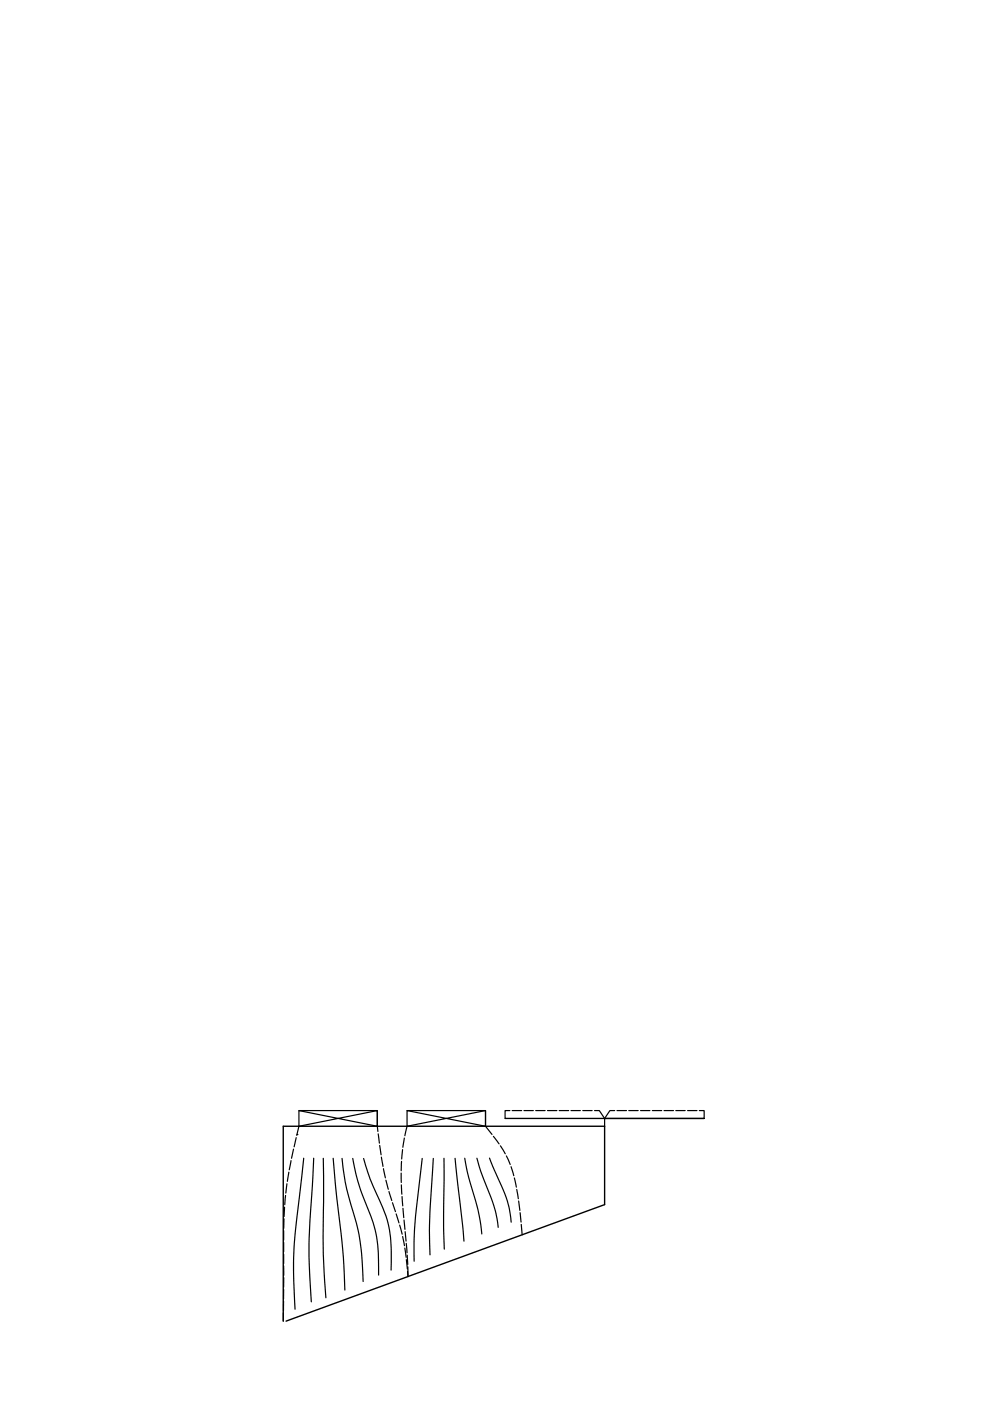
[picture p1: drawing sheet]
<svg xmlns="http://www.w3.org/2000/svg" width="210mm" height="297mm" viewBox="0 0 210 297" stroke-linecap="round" stroke-linejoin="round" font-family="sans-serif">
<!-- layer: 0 -->
<path d="M60.1 280.1v-41.3h68.1v16.6l-67.6 24.7" fill="none" stroke="#000" stroke-width=".3"/>
<g fill="none" stroke="#000" stroke-width=".25">
<path d="M63.4 238.8v-3.3h16.6l.1 4.4M63.4 235.5l16.6 3.3v-3.3l-16.6 3.3M63.4 238.8l-.5 1.9M86.3 238.8v-3.3h16.6v3.3l1.4 1.7M86.3 238.8l-.5 2M86.3 235.5l16.6 3.3v-3.3l-16.6 3.3M108.1 235.5h-1v1.6h42.2h-21.1v1.7M108.6 235.5h2M111.1 235.5h2M113.6 235.5h2M116.1 235.5h2M118.6 235.5h2"/>
<path d="M121.1 235.5h1.9M123.6 235.5h1.9M126.1 235.5h1l1.1 1.6 1.1-1.6h1M130.8 235.5h2M133.3 235.5h2M135.8 235.5h2M138.3 235.5h2M140.8 235.5h2M143.3 235.5h2M145.8 235.5h2M148.3 235.5h1v1.6h-42.2M60.2 258.4v2"/>
<path d="M60.3 255.9l-.1 2M60.5 253.5l-.1 1.9M60.8 251l-.2 1.9M61.2 248.5l-.3 2M61.7 246.1l-.4 1.9M62.2 243.6l-.4 2M62.8 241.2l-.4 1.9M63 240.5h.1M64.4 245.6l-.4 3.9a163.1 163.1 0 0 0-1.7 17v5.1l.3 6M66.5 245.6l-.4 7.6a121.1 121.1 0 0 0-.1 22.8M68.5 245.6l.1 7.4a187.5 187.5 0 0 0 .5 22.2M70.6 245.6l.8 8.7a165.5 165.5 0 0 1 1.7 19.2"/>
<path d="M72.5 245.6l.4 3.3a64.1 64.1 0 0 0 2.7 10.4l.6 3.3a61.9 61.9 0 0 1 .8 9.1M74.8 245.6l.5 2.4a54.2 54.2 0 0 0 3.6 10.5 30.8 30.8 0 0 1 1.4 11.8M77.1 245.6a49.6 49.6 0 0 0 3.9 10.1 24.9 24.9 0 0 1 2 12l-.1 1.6M80.2 240.4l.2 2M80.5 242.9l.3 1.9M80.9 245.3l.3 2M81.3 247.8l.4 1.9M81.8 250.2l.5 1.9M82.5 252.6l.6 1.9M83.2 255l.6 1.9M84 257.4l.6 1.9M84.7 259.7l.6 2"/>
<path d="M85.1 248.7v2M85.1 251.2l.1 2M85.1 246.2v2M85.2 253.7l.2 2M85.4 243.7l-.2 2M85.4 256.2l.2 2M85.7 258.7l.2 2M85.7 241.3l-.3 2M89.5 245.6a184.7 184.7 0 0 0-1.7 17.7v4.1M91.9 245.6l-.2 2.6a131.2 131.2 0 0 0-.5 17.9M94.1 245.6l.1 2.4a213.4 213.4 0 0 0 0 16.8M96.5 245.6l1.9 17.6"/>
<path d="M98.5 245.6a86.6 86.6 0 0 0 2.9 10.9l.8 5.1M101.1 245.6a66.3 66.3 0 0 0 3.3 9 22.3 22.3 0 0 1 1.2 5.6M103.8 245.5l1 2.6a35.1 35.1 0 0 1 3.2 8.4l.4 2.6M104.6 240.9l1.2 1.6M106.1 242.9l1 1.7M107.4 245.1l.8 1.8M108.4 247.4l.5 1.9M109.1 249.8l.4 1.9M109.6 252.2l.3 2M110 254.6l.2 2M110.3 257.1l.2 2M110.5 259.6l.2 2.2"/>
<path d="M60.1 278.3v1.8M60.1 275.9v2M60.1 260.9v2M60.1 263.4v2M60.1 268.4l.1 2M60.1 273.4v2M60.1 265.9v2M60.2 270.9l-.1 2M85.4 262.2l.4 1.9M85.8 264.6l.3 2M85.9 261.1l.2 2M86.1 263.6l.2 2"/>
<path d="M86.2 267.1l.2 2M86.3 266.1l.2 2M86.5 268.6v2.1l-.1-1.1"/>
</g>
</svg>
